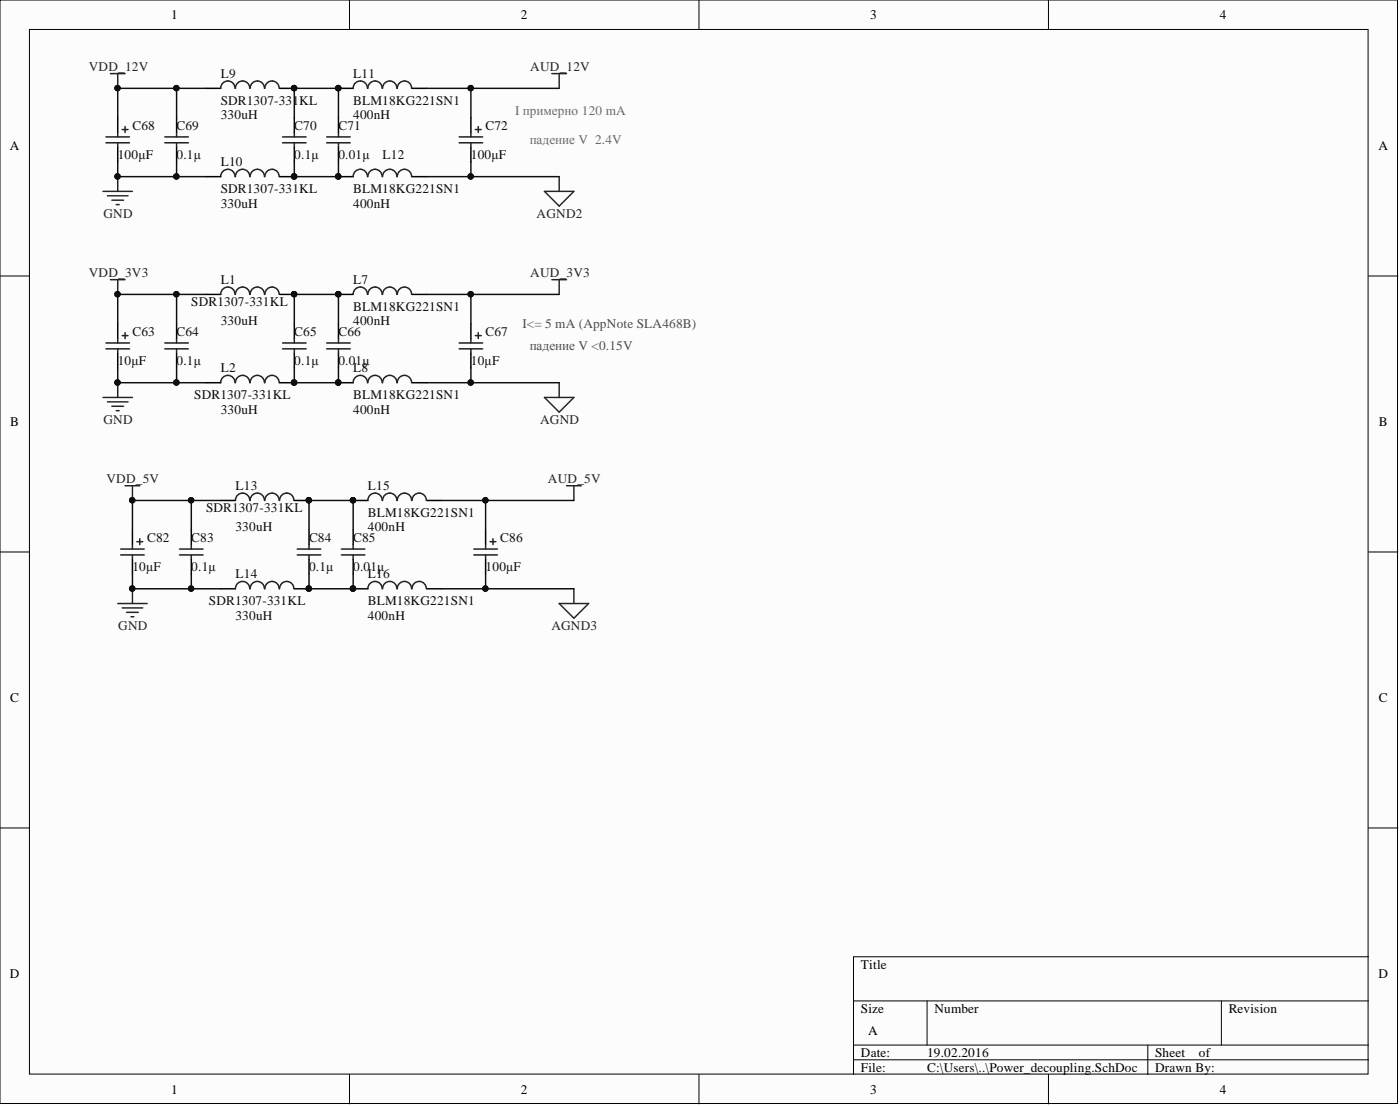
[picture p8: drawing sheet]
<svg xmlns="http://www.w3.org/2000/svg" width="241mm" height="190mm" viewBox="0 0 241 190" stroke-linecap="round" stroke-linejoin="round" font-family="sans-serif">
<defs><g id="words">
<g font-size="2.3">
<text x="29.5" y="3.3">1</text>
<text x="89.8" y="3.3">2</text>
<text x="150" y="3.3">3</text>
<text x="210.3" y="3.3">4</text>
<text x="1.7" y="25.8">A</text>
<text x="237.6" y="25.8">A</text>
<text x="1.8" y="73.4">B</text>
<text x="237.7" y="73.4">B</text>
<text x="1.8" y="120.9">C</text>
<text x="237.7" y="120.9">C</text>
<text x="148.4" y="166.8">Title</text>
<text x="1.7" y="168.4">D</text>
<text x="237.6" y="168.4">D</text>
<text x="148.4" y="174.4">Size</text>
<text x="149.6" y="178.2">A</text>
<text x="161.1" y="174.4">Number</text>
<text x="211.8" y="174.4">Revision</text>
<text x="148.4" y="182">Date:</text>
<text x="148.4" y="184.6">File:</text>
<text x="159.8" y="182">19.02.2016</text>
<text x="159.8" y="184.6">C:\Users\..\Power_decoupling.SchDoc</text>
<text x="199.1" y="182">Sheet</text>
<text x="199.1" y="184.6">Drawn By:</text>
<text x="206.6" y="182">of</text>
<text x="29.5" y="188.4">1</text>
<text x="89.8" y="188.4">2</text>
<text x="150" y="188.4">3</text>
<text x="210.3" y="188.4">4</text>
</g>
<g font-size="2.3" fill="#262626">
<text x="15.3" y="12.2">VDD_12V</text>
<text x="91.4" y="12.2">AUD_12V</text>
<text x="17.8" y="37.5">GND</text>
<text x="92.5" y="37.5">AGND2</text>
<text x="15.3" y="47.7">VDD_3V3</text>
<text x="91.4" y="47.7">AUD_3V3</text>
<text x="17.8" y="73">GND</text>
<text x="93.1" y="73">AGND</text>
<text x="18.3" y="83.2">VDD_5V</text>
<text x="94.4" y="83.2">AUD_5V</text>
<text x="20.4" y="108.5">GND</text>
<text x="95" y="108.5">AGND3</text>
</g>
<g font-size="2.3" fill="#0e0e0e">
<text x="38" y="13.4">L9</text>
<text x="60.9" y="13.4">L11</text>
<text x="22.8" y="22.3">C68</text>
<text x="30.4" y="22.3">C69</text>
<text x="38" y="20.5">330uH</text>
<text x="38" y="18">SDR1307-331KL</text>
<text x="50.7" y="22.3">C70</text>
<text x="58.3" y="22.3">C71</text>
<text x="60.9" y="20.5">400nH</text>
<text x="60.9" y="18">BLM18KG221SN1</text>
<text x="83.7" y="22.3">C72</text>
<text x="20.3" y="27.4">100μF</text>
<text x="30.4" y="27.4">0.1μ</text>
<text x="38" y="28.7">L10</text>
<text x="50.7" y="27.4">0.1μ</text>
<text x="58.3" y="27.4">0.01μ</text>
<text x="65.9" y="27.4">L12</text>
<text x="81.2" y="27.4">100μF</text>
<text x="38" y="35.8">330uH</text>
<text x="38" y="33.2">SDR1307-331KL</text>
<text x="60.9" y="35.8">400nH</text>
<text x="60.9" y="33.2">BLM18KG221SN1</text>
<text x="33" y="52.7">SDR1307-331KL</text>
<text x="38" y="48.9">L1</text>
<text x="60.9" y="48.9">L7</text>
<text x="60.9" y="53.5">BLM18KG221SN1</text>
<text x="22.8" y="57.8">C63</text>
<text x="30.4" y="57.8">C64</text>
<text x="38" y="56">330uH</text>
<text x="50.7" y="57.8">C65</text>
<text x="58.3" y="57.8">C66</text>
<text x="60.9" y="56">400nH</text>
<text x="83.7" y="57.8">C67</text>
<text x="20.3" y="62.9">10μF</text>
<text x="30.4" y="62.9">0.1μ</text>
<text x="38" y="64.1">L2</text>
<text x="50.7" y="62.9">0.1μ</text>
<text x="58.3" y="62.9">0.01μ</text>
<text x="60.9" y="64.1">L8</text>
<text x="81.2" y="62.9">10μF</text>
<text x="33.5" y="68.7">SDR1307-331KL</text>
<text x="38" y="71.2">330uH</text>
<text x="60.9" y="71.2">400nH</text>
<text x="60.9" y="68.7">BLM18KG221SN1</text>
<text x="35.5" y="88.2">SDR1307-331KL</text>
<text x="40.6" y="84.4">L13</text>
<text x="63.4" y="84.4">L15</text>
<text x="63.4" y="89">BLM18KG221SN1</text>
<text x="25.4" y="93.3">C82</text>
<text x="33" y="93.3">C83</text>
<text x="40.6" y="91.5">330uH</text>
<text x="53.3" y="93.3">C84</text>
<text x="60.9" y="93.3">C85</text>
<text x="63.4" y="91.5">400nH</text>
<text x="86.2" y="93.3">C86</text>
<text x="22.8" y="98.4">10μF</text>
<text x="33" y="98.4">0.1μ</text>
<text x="40.6" y="99.6">L14</text>
<text x="53.3" y="98.4">0.1μ</text>
<text x="60.9" y="98.4">0.01μ</text>
<text x="63.4" y="99.6">L16</text>
<text x="83.7" y="98.4">100μF</text>
<text x="36" y="104.2">SDR1307-331KL</text>
<text x="40.6" y="106.7">330uH</text>
<text x="63.4" y="106.7">400nH</text>
<text x="63.4" y="104.2">BLM18KG221SN1</text>
</g>
<g font-size="2.3" fill="#6a6a6a">
<text x="88.8" y="19.8">I примерно 120 mA</text>
<text x="91.3" y="24.9">падение V 2.4V</text>
</g>
<g font-size="2.3" fill="#4c4c4c">
<text x="90" y="56.5">I&lt;= 5 mA (AppNote SLA468B)</text>
<text x="91.3" y="60.3">падение V &lt;0.15V</text>
</g>
</g></defs>
<g fill="#fcfcfc" stroke="#000" stroke-width=".17">
<path d="M0 0h240.9v190.1h-240.9z"/>
<path d="M5.1 5.1h230.7v179.9h-230.7z"/>
</g>
<g fill="none" stroke="#000" stroke-width=".17">
<path d="M60.2 0v5.1M120.5 0v5.1M180.7 0v5.1M0 47.5h5.1M235.9 47.5h5M0 95.1h5.1M235.9 95.1h5M0 142.6h5.1M235.9 142.6h5M147.1 172.4h88.8M159.8 172.4v7.6M210.5 172.4v7.6"/>
<path d="M235.9 164.8h-88.8v20.3M60.2 185.1v5M120.5 185.1v5M147.1 180h88.8M147.1 182.5h88.8M180.7 185.1v5M197.8 180v5.1"/>
</g>
<g fill="none" stroke="#262626" stroke-width=".25">
<path d="M19 12.7h2.6M20.3 12.7v2.5M95.1 12.7h2.5M96.4 12.7v2.5M17.8 33h5M18.5 33.7h3.6M19.3 34.5h2M20 35.2h.5M20.3 30.4v2.6M93.8 33h5.1l-2.5 2.5zM96.4 30.4v2.6M19 48.2h2.6"/>
<path d="M20.3 48.2v2.5M95.1 48.2h2.5M96.4 48.2v2.5M17.8 68.5h5M18.5 69.2h3.6M19.3 70h2M20 70.7h.5M20.3 65.9v2.6M93.8 68.5h5.1l-2.5 2.5zM96.4 65.9v2.6M21.6 83.7h2.5M22.8 83.7v2.5"/>
<path d="M97.6 83.7h2.6M98.9 83.7v2.5M20.3 103.9h5.1M21.1 104.7h3.5M21.8 105.5h2M22.6 106.2h.5M22.8 101.4v2.5M96.4 103.9h5.1l-2.6 2.6zM98.9 101.4v2.5"/>
</g>
<g fill="#0e0e0e" stroke="#0e0e0e" stroke-width=".17">
<circle cx="20.3" cy="30.4" r=".47"/>
<circle cx="20.3" cy="15.2" r=".47"/>
<circle cx="50.7" cy="30.4" r=".47"/>
<circle cx="50.7" cy="15.2" r=".47"/>
<circle cx="58.3" cy="15.2" r=".47"/>
<circle cx="58.3" cy="30.4" r=".47"/>
<circle cx="20.3" cy="65.9" r=".47"/>
<circle cx="20.3" cy="50.7" r=".47"/>
<circle cx="50.7" cy="65.9" r=".47"/>
<circle cx="50.7" cy="50.7" r=".47"/>
<circle cx="58.3" cy="50.7" r=".47"/>
<circle cx="58.3" cy="65.9" r=".47"/>
<circle cx="22.8" cy="101.4" r=".47"/>
<circle cx="22.8" cy="86.2" r=".47"/>
<circle cx="53.2" cy="101.4" r=".47"/>
<circle cx="53.2" cy="86.2" r=".47"/>
<circle cx="60.8" cy="86.2" r=".47"/>
<circle cx="60.8" cy="101.4" r=".47"/>
<circle cx="30.4" cy="15.2" r=".47"/>
<circle cx="30.4" cy="30.4" r=".47"/>
<circle cx="81.1" cy="15.2" r=".47"/>
<circle cx="81.1" cy="30.4" r=".47"/>
<circle cx="30.4" cy="50.7" r=".47"/>
<circle cx="30.4" cy="65.9" r=".47"/>
<circle cx="81.1" cy="50.7" r=".47"/>
<circle cx="81.1" cy="65.9" r=".47"/>
<circle cx="32.9" cy="86.2" r=".47"/>
<circle cx="32.9" cy="101.4" r=".47"/>
<circle cx="83.7" cy="86.2" r=".47"/>
<circle cx="83.7" cy="101.4" r=".47"/>
</g>
<g fill="none" stroke="#000" stroke-width=".25">
<path d="M35.5 15.2h2.5M48.2 15.2h2.5M58.3 15.2h2.6M71 15.2h2.6M20.3 20.3v2.5M20.3 25.4v2.5M30.4 20.3v2.5M30.4 25.4v2.5M35.5 30.4h2.5M48.2 30.4h2.5M50.7 20.3v2.5M50.7 25.4v2.5"/>
<path d="M58.3 30.4h2.6M58.3 20.3v2.5M58.3 25.4v2.5M71 30.4h2.6M81.2 20.3v2.5M81.2 25.4v2.5M20.3 55.8v2.5M30.4 55.8v2.5M35.5 50.7h2.5M48.2 50.7h2.5M50.7 55.8v2.5M58.3 55.8v2.5"/>
<path d="M58.3 50.7h2.6M71 50.7h2.6M81.2 55.8v2.5M20.3 60.9v2.5M30.4 60.9v2.5M35.5 65.9h2.5M48.2 65.9h2.5M50.7 60.9v2.5M58.3 60.9v2.5M58.3 65.9h2.6M71 65.9h2.6M81.2 60.9v2.5"/>
<path d="M22.8 91.3v2.5M22.8 96.3v2.6M33 91.3v2.5M33 96.3v2.6M38 86.2h2.6M50.7 86.2h2.6M53.3 91.3v2.5M53.3 96.3v2.6M60.9 86.2h2.5M60.9 91.3v2.5M60.9 96.3v2.6M73.6 86.2h2.5"/>
<path d="M83.7 91.3v2.5M83.7 96.3v2.6M38 101.4h2.6M50.7 101.4h2.6M60.9 101.4h2.5M73.6 101.4h2.5"/>
</g>
<g fill="none" stroke="#1c1c1c" stroke-width=".25">
<path d="M40.5 15.2a1.23 1.23 0 0 0-1.2-1.3 1.23 1.23 0 0 0-1.3 1.3M43 15.2a1.23 1.23 0 0 0-1.2-1.3 1.23 1.23 0 0 0-1.2 1.3M45.6 15.2a1.23 1.23 0 0 0-1.3-1.3 1.23 1.23 0 0 0-1.2 1.3M48.1 15.2a1.23 1.23 0 0 0-1.2-1.3 1.23 1.23 0 0 0-1.2 1.3M63.3 15.2a1.23 1.23 0 0 0-1.2-1.3 1.23 1.23 0 0 0-1.2 1.3M65.9 15.2a1.23 1.23 0 0 0-1.3-1.3 1.23 1.23 0 0 0-1.2 1.3M68.4 15.2a1.23 1.23 0 0 0-1.2-1.3 1.23 1.23 0 0 0-1.3 1.3M70.9 15.2a1.23 1.23 0 0 0-1.2-1.3 1.23 1.23 0 0 0-1.2 1.3M18.3 23.6h4M18.3 24.6h4M20.3 22.8v.8M20.3 24.6v.8"/>
<path d="M21.1 22.3h1M21.6 21.8v1M28.4 23.6h4.1M28.4 24.6h4.1M30.4 22.8v.8M30.4 24.6v.8M40.5 30.4a1.23 1.23 0 0 0-1.2-1.2 1.23 1.23 0 0 0-1.3 1.2M43 30.4a1.23 1.23 0 0 0-1.2-1.2 1.23 1.23 0 0 0-1.2 1.2M45.6 30.4a1.23 1.23 0 0 0-1.3-1.2 1.23 1.23 0 0 0-1.2 1.2M48.1 30.4a1.23 1.23 0 0 0-1.2-1.2 1.23 1.23 0 0 0-1.2 1.2M48.7 23.6h4.1M48.7 24.6h4.1"/>
<path d="M50.7 22.8v.8M50.7 24.6v.8M56.3 23.6h4.1M56.3 24.6h4.1M58.3 22.8v.8M58.3 24.6v.8M63.3 30.4a1.23 1.23 0 0 0-1.2-1.2 1.23 1.23 0 0 0-1.2 1.2M65.9 30.4a1.23 1.23 0 0 0-1.3-1.2 1.23 1.23 0 0 0-1.2 1.2M68.4 30.4a1.23 1.23 0 0 0-1.2-1.2 1.23 1.23 0 0 0-1.3 1.2M70.9 30.4a1.23 1.23 0 0 0-1.2-1.2 1.23 1.23 0 0 0-1.2 1.2M79.1 23.6h4.1M79.1 24.6h4.1"/>
<path d="M81.2 22.8v.8M81.2 24.6v.8M81.9 22.3h1M82.4 21.8v1M18.3 59.1h4M20.3 58.3v.8M21.1 57.8h1M21.6 57.3v1M28.4 59.1h4.1M30.4 58.3v.8M40.5 50.7a1.23 1.23 0 0 0-1.2-1.3 1.23 1.23 0 0 0-1.3 1.3M43 50.7a1.23 1.23 0 0 0-1.2-1.3 1.23 1.23 0 0 0-1.2 1.3"/>
<path d="M45.6 50.7a1.23 1.23 0 0 0-1.3-1.3 1.23 1.23 0 0 0-1.2 1.3M48.1 50.7a1.23 1.23 0 0 0-1.2-1.3 1.23 1.23 0 0 0-1.2 1.3M48.7 59.1h4.1M50.7 58.3v.8M56.3 59.1h4.1M58.3 58.3v.8M63.3 50.7a1.23 1.23 0 0 0-1.2-1.3 1.23 1.23 0 0 0-1.2 1.3M65.9 50.7a1.23 1.23 0 0 0-1.3-1.3 1.23 1.23 0 0 0-1.2 1.3M68.4 50.7a1.23 1.23 0 0 0-1.2-1.3 1.23 1.23 0 0 0-1.3 1.3M70.9 50.7a1.23 1.23 0 0 0-1.2-1.3 1.23 1.23 0 0 0-1.2 1.3M79.1 59.1h4.1M81.2 58.3v.8"/>
<path d="M81.9 57.8h1M82.4 57.3v1M18.3 60.1h4M20.3 60.1v.8M28.4 60.1h4.1M30.4 60.1v.8M40.5 65.9a1.23 1.23 0 0 0-1.2-1.2 1.23 1.23 0 0 0-1.3 1.2M43 65.9a1.23 1.23 0 0 0-1.2-1.2 1.23 1.23 0 0 0-1.2 1.2M45.6 65.9a1.23 1.23 0 0 0-1.3-1.2 1.23 1.23 0 0 0-1.2 1.2M48.1 65.9a1.23 1.23 0 0 0-1.2-1.2 1.23 1.23 0 0 0-1.2 1.2M48.7 60.1h4.1M50.7 60.1v.8"/>
<path d="M56.3 60.1h4.1M58.3 60.1v.8M63.3 65.9a1.23 1.23 0 0 0-1.2-1.2 1.23 1.23 0 0 0-1.2 1.2M65.9 65.9a1.23 1.23 0 0 0-1.3-1.2 1.23 1.23 0 0 0-1.2 1.2M68.4 65.9a1.23 1.23 0 0 0-1.2-1.2 1.23 1.23 0 0 0-1.3 1.2M70.9 65.9a1.23 1.23 0 0 0-1.2-1.2 1.23 1.23 0 0 0-1.2 1.2M79.1 60.1h4.1M81.2 60.1v.8M20.8 94.6h4.1M20.8 95.6h4.1M22.8 93.8v.8M22.8 95.6v.7"/>
<path d="M23.6 93.3h1M24.1 92.8v1M30.9 94.6h4.1M30.9 95.6h4.1M33 93.8v.8M33 95.6v.7M43 86.2a1.23 1.23 0 0 0-1.2-1.3 1.23 1.23 0 0 0-1.2 1.3M45.6 86.2a1.23 1.23 0 0 0-1.3-1.3 1.23 1.23 0 0 0-1.2 1.3M48.1 86.2a1.23 1.23 0 0 0-1.2-1.3 1.23 1.23 0 0 0-1.2 1.3M50.6 86.2a1.23 1.23 0 0 0-1.2-1.3 1.23 1.23 0 0 0-1.2 1.3M51.2 94.6h4.1M51.2 95.6h4.1"/>
<path d="M53.3 93.8v.8M53.3 95.6v.7M58.8 94.6h4.1M58.8 95.6h4.1M60.9 93.8v.8M60.9 95.6v.7M65.9 86.2a1.23 1.23 0 0 0-1.3-1.3 1.23 1.23 0 0 0-1.2 1.3M68.4 86.2a1.23 1.23 0 0 0-1.2-1.3 1.23 1.23 0 0 0-1.3 1.3M70.9 86.2a1.23 1.23 0 0 0-1.2-1.3 1.23 1.23 0 0 0-1.2 1.3M73.5 86.2a1.23 1.23 0 0 0-1.3-1.3 1.23 1.23 0 0 0-1.2 1.3M81.7 94.6h4M81.7 95.6h4"/>
<path d="M83.7 93.8v.8M83.7 95.6v.7M84.5 93.3h1M85 92.8v1M43 101.4a1.23 1.23 0 0 0-1.2-1.3 1.23 1.23 0 0 0-1.2 1.3M45.6 101.4a1.23 1.23 0 0 0-1.3-1.3 1.23 1.23 0 0 0-1.2 1.3M48.1 101.4a1.23 1.23 0 0 0-1.2-1.3 1.23 1.23 0 0 0-1.2 1.3M50.6 101.4a1.23 1.23 0 0 0-1.2-1.3 1.23 1.23 0 0 0-1.2 1.3M65.9 101.4a1.23 1.23 0 0 0-1.3-1.3 1.23 1.23 0 0 0-1.2 1.3M68.4 101.4a1.23 1.23 0 0 0-1.2-1.3 1.23 1.23 0 0 0-1.3 1.3M70.9 101.4a1.23 1.23 0 0 0-1.2-1.3 1.23 1.23 0 0 0-1.2 1.3M73.5 101.4a1.23 1.23 0 0 0-1.3-1.3 1.23 1.23 0 0 0-1.2 1.3"/>
</g>
<g fill="none" stroke="#0e0e0e" stroke-width=".25">
<path d="M30.4 15.2v5.1M35.5 15.2h-15.2v5.1M73.6 15.2h7.6v5.1M81.2 15.2h15.2M20.3 27.9v2.5h15.2M30.4 27.9v2.5M50.7 20.3v-5.1h7.6v5.1M50.7 27.9v2.5h7.6v-2.5M81.2 27.9v2.5h-7.6M81.2 30.4h15.2M30.4 50.7v5.1M35.5 50.7h-15.2v5.1"/>
<path d="M50.7 55.8v-5.1h7.6v5.1M73.6 50.7h7.6v5.1M81.2 50.7h15.2M20.3 63.4v2.5h15.2M30.4 63.4v2.5M50.7 63.4v2.5h7.6v-2.5M81.2 63.4v2.5h-7.6M81.2 65.9h15.2M22.8 98.9v2.5h15.2M33 86.2v5.1M33 98.9v2.5M38 86.2h-15.2v5.1"/>
<path d="M53.3 91.3v-5.1h7.6v5.1M53.3 98.9v2.5h7.6v-2.5M76.1 86.2h7.6v5.1M83.7 98.9v2.5h-7.6M83.7 86.2h15.2M83.7 101.4h15.2"/>
</g>
<use href="#words"/>
</svg>
